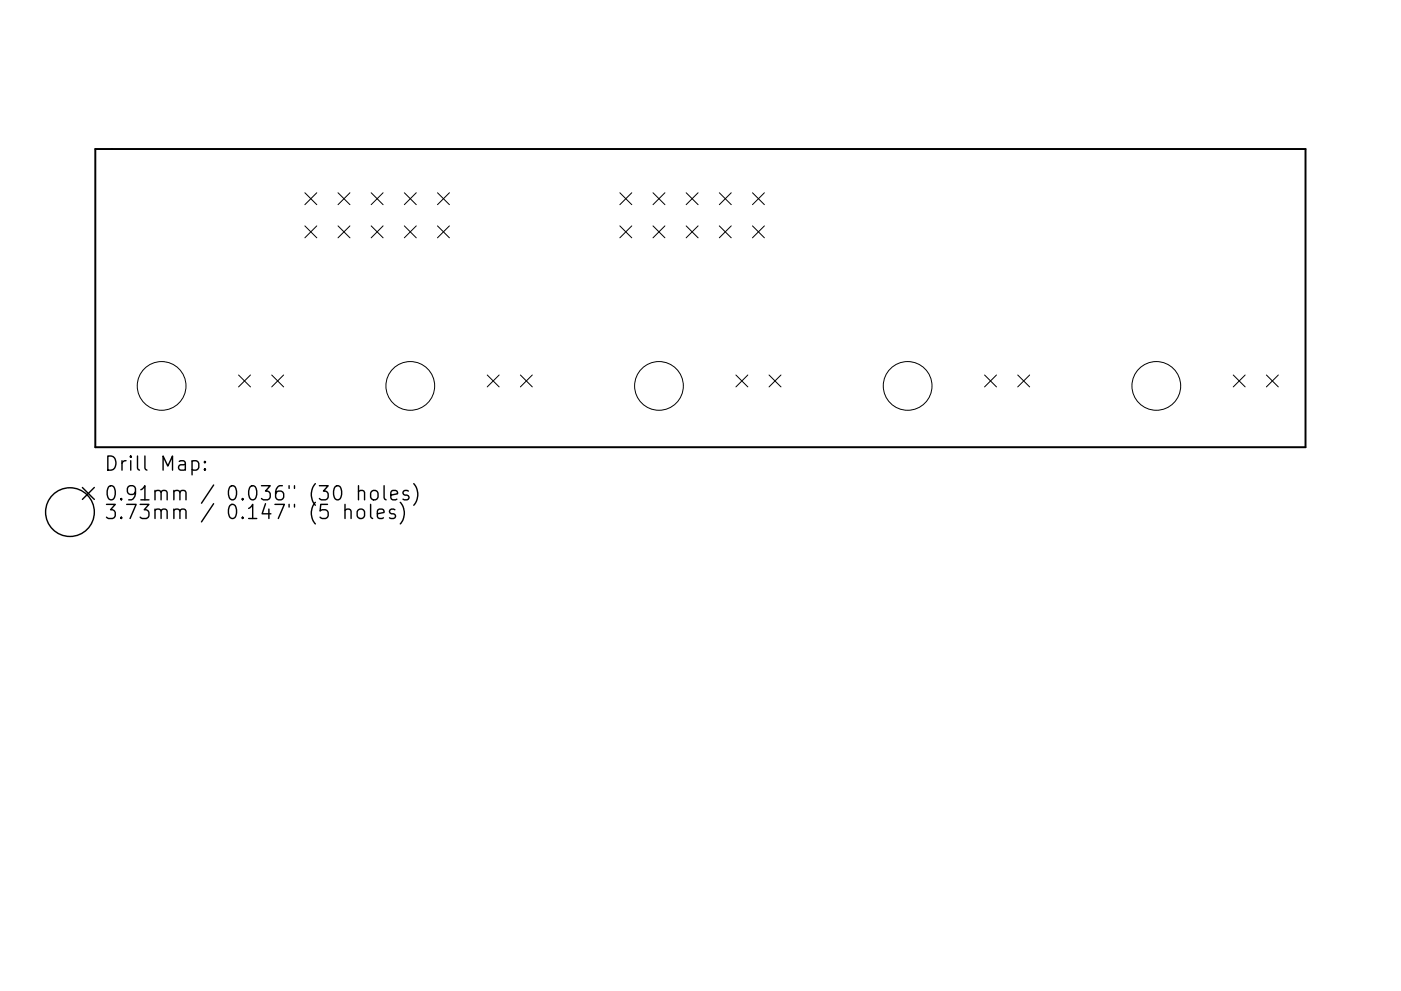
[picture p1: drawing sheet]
<svg xmlns="http://www.w3.org/2000/svg" width="297mm" height="210mm" viewBox="0 0 297 210" stroke-linecap="round" stroke-linejoin="round" font-family="sans-serif">
<defs><g id="words">
<g font-size="4.2">
<text x="22" y="99.9">Drill Map:</text>
<text x="22" y="106.2">0.91mm / 0.036&quot; (30 holes)</text>
<text x="22" y="110.2">3.73mm / 0.147&quot; (5 holes)</text>
</g>
</g></defs>
<path d="M20.2 31.6h256.6v63.3h-256.6z" fill="none" stroke="#000" stroke-width=".42"/>
<g fill="none" stroke="#000" stroke-width=".21">
<path d="M64.6 40.9l2.6 2.5M64.6 47.9l2.6 2.6M67.2 40.9l-2.6 2.5M67.2 47.9l-2.6 2.6M71.7 40.9l2.5 2.5M71.7 47.9l2.5 2.6M74.2 40.9l-2.5 2.5M74.2 47.9l-2.5 2.6M78.7 47.9l2.5 2.6M78.7 40.9l2.5 2.5M81.2 40.9l-2.5 2.5M81.2 47.9l-2.5 2.6"/>
<path d="M85.7 47.9l2.6 2.6M85.7 40.9l2.6 2.5M88.3 40.9l-2.6 2.5M88.3 47.9l-2.6 2.6M92.8 40.9l2.5 2.5M92.8 47.9l2.5 2.6M95.3 40.9l-2.5 2.5M95.3 47.9l-2.5 2.6M131.4 40.9l2.5 2.5M131.4 47.9l2.5 2.6M133.9 40.9l-2.5 2.5M133.9 47.9l-2.5 2.6"/>
<path d="M138.4 47.9l2.6 2.6M138.4 40.9l2.6 2.5M141 40.9l-2.6 2.5M141 47.9l-2.6 2.6M145.5 47.9l2.5 2.6M145.5 40.9l2.5 2.5M148 47.9l-2.5 2.6M148 40.9l-2.5 2.5M152.5 40.9l2.5 2.5M152.5 47.9l2.5 2.6M155 40.9l-2.5 2.5M155 47.9l-2.5 2.6"/>
<path d="M159.5 47.9l2.6 2.6M159.5 40.9l2.6 2.5M162.1 40.9l-2.6 2.5M162.1 47.9l-2.6 2.6M50.6 79.6l2.5 2.5M53.1 79.6l-2.5 2.5M57.6 79.6l2.5 2.5M60.1 79.6l-2.5 2.5M103.3 79.6l2.5 2.5M105.8 79.6l-2.5 2.5M110.3 79.6l2.6 2.5M112.9 79.6l-2.6 2.5"/>
<path d="M156 79.6l2.6 2.5M158.6 79.6l-2.6 2.5M163.1 79.6l2.5 2.5M165.6 79.6l-2.5 2.5M208.7 79.6l2.6 2.5M211.3 79.6l-2.6 2.5M215.8 79.6l2.5 2.5M218.3 79.6l-2.5 2.5M261.5 79.6l2.5 2.5M264 79.6l-2.5 2.5M268.5 79.6l2.5 2.5M271 79.6l-2.5 2.5"/>
<circle cx="34.3" cy="81.9" r="5.2"/>
<circle cx="87" cy="81.9" r="5.2"/>
<circle cx="139.7" cy="81.9" r="5.2"/>
<circle cx="192.4" cy="81.9" r="5.2"/>
<circle cx="245.2" cy="81.9" r="5.2"/>
</g>
<g fill="none" stroke="#000" stroke-width=".3">
<path d="M40.7 97.9l.9-.2 .6 .6v.9l-.3 .4-.3 .1-.9-.1M43.4 99.5l.2 .1-.2 .1-.1-.1 .1-.1v.2M43.4 97.9l.2 .1-.2 .2-.1-.2 .1-.1v.3M17.5 103.4l2.5 2.6M20 103.4l-2.5 2.6M73.1 108.3a.75 .75 0 0 1 1.3 .1v1.6M73.1 107v3M75.9 108.3a.81 .81 0 0 1 .8-.3 .81 .81 0 0 1 .6 .6v.8a.81 .81 0 0 1-.8 .6 .81 .81 0 0 1-.8-.6v-.8zM76 104.3a.74 .74 0 0 1 1.3 .2v1.5M76 103v3M78.6 107v2.6l.4 .4M78.9 104.2a.81 .81 0 0 1 1.2 .4v.9a.81 .81 0 0 1-.7 .6 .81 .81 0 0 1-.8-.6v-.9z"/>
<path d="M80 109l1.4-.3-.1-.5-.9-.2-.4 .4v1.2l.1 .3 .3 .1 .9-.1M81.4 103v2.6l.5 .4M82.9 105l1.4-.2-.2-.6-.8-.2-.4 .5v1.1l.1 .3 .3 .1 .8-.1M83.7 108.2l-.7-.2-.4 .4 .1 .5 1 .3 .2 .2-.2 .5-.3 .1-.8-.1M84.9 106.6a3.4 3.4 0 0 1 0 4.6M86.6 104.2l-.7-.2-.5 .5 .2 .4 1 .3 .1 .3-.1 .4-.3 .1-.9-.1M87.7 102.6a3.4 3.4 0 0 1 0 4.6"/>
<circle cx="14.8" cy="108.7" r="5.2"/>
</g>
<use href="#words"/>
</svg>
